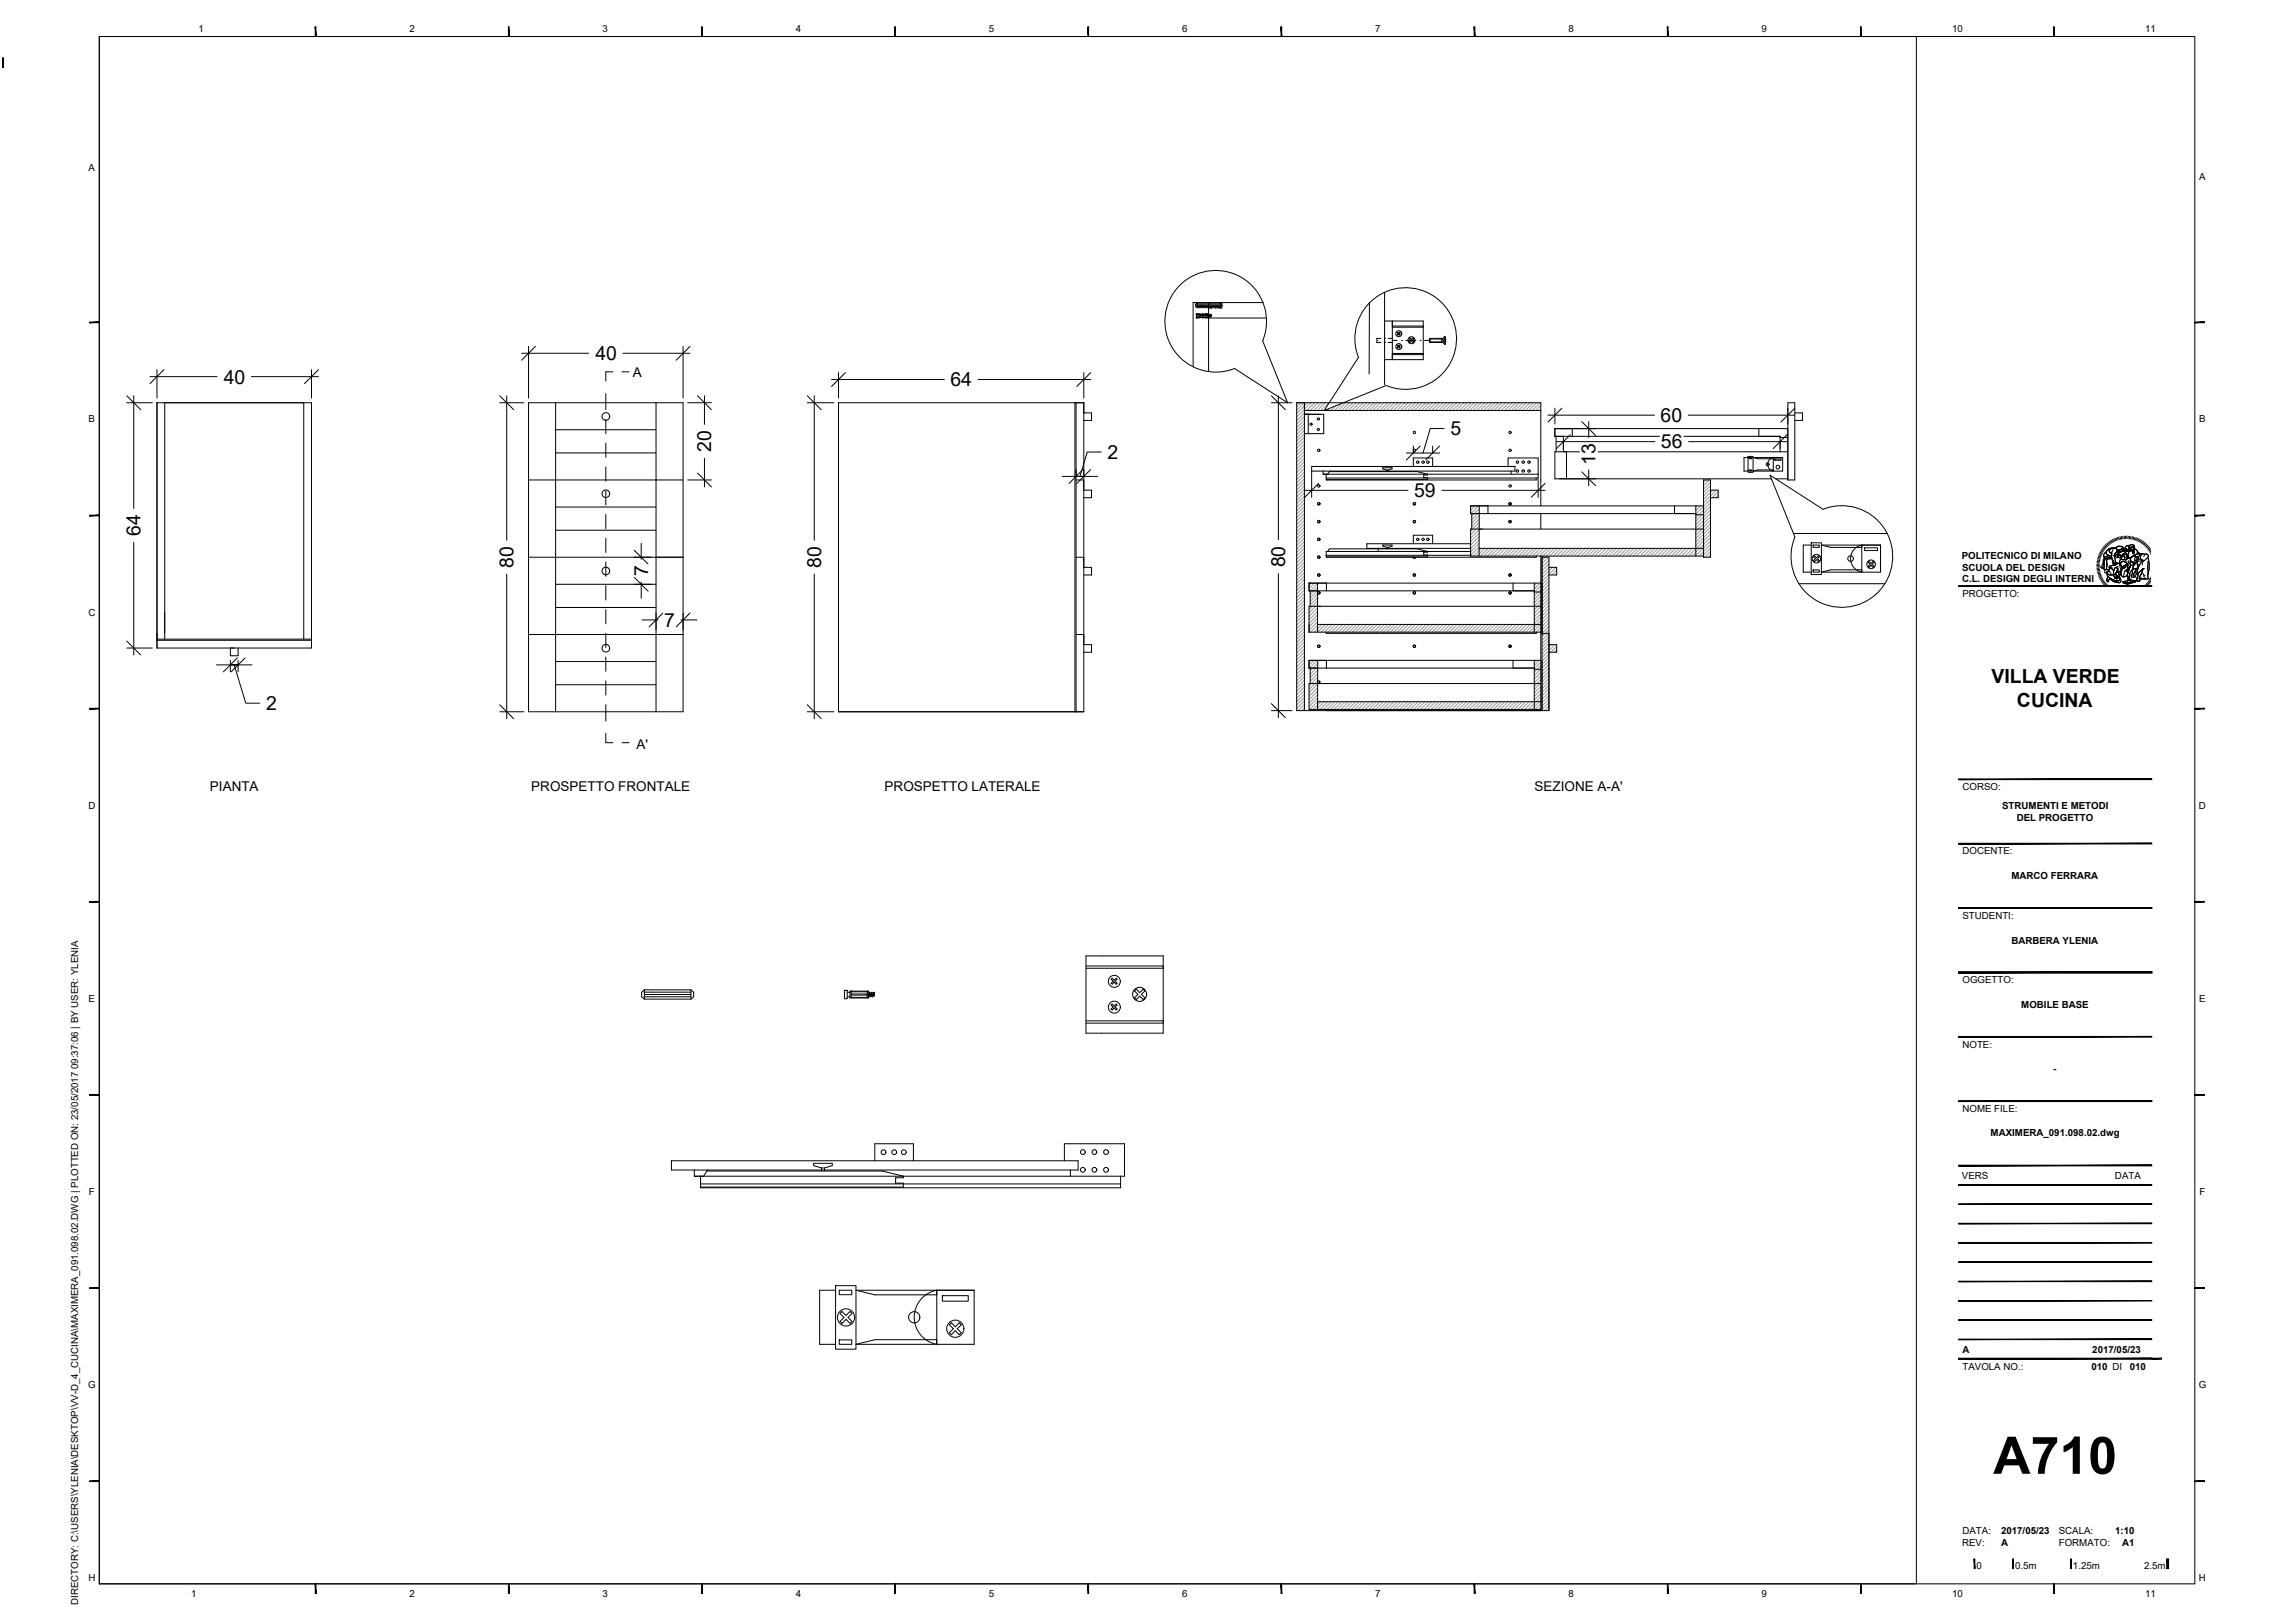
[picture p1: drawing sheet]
<svg xmlns="http://www.w3.org/2000/svg" width="594mm" height="420mm" viewBox="0 0 594 420" stroke-linecap="round" stroke-linejoin="round" font-family="sans-serif">
<defs><g id="words">
<text font-size="13.4" x="516" y="381.5">A710</text>
<g font-size="5">
<text x="154.1" y="93.2">40</text>
<text x="57.9" y="99.3">40</text>
<text x="246" y="100">64</text>
<text x="375.4" y="112.7">5</text>
<text x="429.9" y="109.2">60</text>
<text x="184.1" y="117" transform="rotate(-90 184.1 117)">20</text>
<text x="286.7" y="118.8">2</text>
<text x="430" y="116.1">56</text>
<text x="413" y="120.4" transform="rotate(-90 413 120.4)">13</text>
<text x="366.1" y="128.7">59</text>
<text x="36.4" y="138.8" transform="rotate(-90 36.4 138.8)">64</text>
<text x="132.9" y="147" transform="rotate(-90 132.9 147)">80</text>
<text x="167.8" y="149.2" transform="rotate(-90 167.8 149.2)">7</text>
<text x="212.5" y="147" transform="rotate(-90 212.5 147)">80</text>
<text x="332.7" y="146.9" transform="rotate(-90 332.7 146.9)">80</text>
<text x="171.9" y="162.3">7</text>
<text x="515.5" y="176.9">VILLA VERDE</text>
<text x="68.9" y="183.8">2</text>
<text x="522.1" y="182.9">CUCINA</text>
</g>
<g font-size="3.5">
<text x="163.8" y="97.5">A</text>
<text x="164.8" y="193.8">A'</text>
<text x="54.3" y="204.7">PIANTA</text>
<text x="137.5" y="204.7">PROSPETTO FRONTALE</text>
<text x="229" y="204.7">PROSPETTO LATERALE</text>
<text x="397.2" y="204.7">SEZIONE A-A'</text>
</g>
<g font-size="2.5">
<text x="51.3" y="8.3">1</text>
<text x="106" y="8.3">2</text>
<text x="156" y="8.3">3</text>
<text x="206" y="8.3">4</text>
<text x="256" y="8.3">5</text>
<text x="306" y="8.3">6</text>
<text x="356" y="8.3">7</text>
<text x="406" y="8.3">8</text>
<text x="456" y="8.3">9</text>
<text x="505.3" y="8.3">10</text>
<text x="555.3" y="8.3">11</text>
<text x="23" y="44.4">A</text>
<text x="569.3" y="46.7">A</text>
<text x="23" y="109.4">B</text>
<text x="569.3" y="109.4">B</text>
<text x="507.8" y="144.7">POLITECNICO DI MILANO</text>
<text x="507.9" y="147.7">SCUOLA DEL DESIGN</text>
<text x="507.9" y="150.7">C.L. DESIGN DEGLI INTERNI</text>
<text x="508" y="154.5">PROGETTO:</text>
<text x="22.9" y="159.4">C</text>
<text x="569.2" y="159.4">C</text>
<text x="22.9" y="209.4">D</text>
<text x="508" y="204.5">CORSO:</text>
<text x="518.3" y="209.4">STRUMENTI E METODI</text>
<text x="569.2" y="209.4">D</text>
<text x="522" y="212.5">DEL PROGETTO</text>
<text x="508" y="221.2">DOCENTE:</text>
<text x="520.7" y="227.6">MARCO FERRARA</text>
<text x="508" y="237.9">STUDENTI:</text>
<text x="520.7" y="244.3">BARBERA YLENIA</text>
<text x="508" y="254.5">OGGETTO:</text>
<text x="23" y="259.4">E</text>
<text x="523.2" y="261">MOBILE BASE</text>
<text x="569.3" y="259.4">E</text>
<text x="508" y="271.2">NOTE:</text>
<text x="531.5" y="277.6">-</text>
<text x="508" y="287.8">NOME FILE:</text>
<text x="515.3" y="294">MAXIMERA_091.098.02.dwg</text>
<text x="507.9" y="305.1">VERS</text>
<text x="547.5" y="305.1">DATA</text>
<text x="23" y="309.4">F</text>
<text x="569.4" y="309.4">F</text>
<text x="508" y="350.1">A</text>
<text x="541.6" y="350.1">2017/05/23</text>
<text x="22.8" y="359.4">G</text>
<text x="508" y="354.7">TAVOLA NO.:</text>
<text x="541.4" y="354.7">010 DI</text>
<text x="551.3" y="354.7">010</text>
<text x="569.1" y="359.4">G</text>
<text x="507.9" y="400.1">REV:</text>
<text x="508" y="397.2">DATA:</text>
<text x="518" y="400.1">A</text>
<text x="518" y="397.1">2017/05/23</text>
<text x="532.9" y="397.1">SCALA:</text>
<text x="532.9" y="400.1">FORMATO:</text>
<text x="547.5" y="397.1">1:10</text>
<text x="549.4" y="400.1">A1</text>
<text x="511.6" y="406.1">0</text>
<text x="521.6" y="406.1">0.5m</text>
<text x="536.6" y="406.1">1.25m</text>
<text x="555" y="406.1">2.5m</text>
<text x="22.9" y="409.4">H</text>
<text x="49.5" y="413.4">1</text>
<text x="106" y="413.4">2</text>
<text x="156" y="413.4">3</text>
<text x="206" y="413.4">4</text>
<text x="256" y="413.4">5</text>
<text x="306" y="413.4">6</text>
<text x="356" y="413.4">7</text>
<text x="406" y="413.4">8</text>
<text x="456" y="413.4">9</text>
<text x="505.3" y="413.4">10</text>
<text x="555.3" y="413.4">11</text>
<text x="569.2" y="409.4">H</text>
<text x="20.2" y="415.5" transform="rotate(-90 20.2 415.5)">DIRECTORY: C:\USERS\YLENIA\DESKTOP\VV-D_4_CUCINA\MAXIMERA_091.098.02.DWG | PLOTTED ON: 23/05/2017 09:37:06 | BY USER: YLENIA</text>
</g>
</g></defs>
<!-- layer: ARREDI -->
<g fill="none" stroke="#000" stroke-width=".26">
<path d="M312.9 78.3v17.9M326.9 78.3h-18.1v16.7M354.5 78.4l-.1 18.4M358.4 75.7v23.9M312.9 82.3h14.9M40.6 104.3h40v63.5h-40zM42.6 104.3v61.2M78.6 104.3v61.2M136.8 104.3h40v80h-40zM143.8 111.3h26M143.8 117.3h26M143.8 104.3v80"/>
<path d="M169.8 104.3v80M217.1 104.3h63.5v80h-63.5zM278.3 104.3v80M278.5 104.3v80M280.6 106.9h.1M280.6 106.9h2v1.9h-2M337.7 104.3v79.7M337.7 106.3h61.2M402.8 113v4M404.7 113v4M405.5 117v7M407 111v2"/>
<path d="M455.3 111v2M460.8 113.3h2M462.8 104.3h1.8v20h-1.8zM462.8 117h-60.3v7h56.1M462.8 111h-60.3v2h58.3v4M464.6 106.9h2v1.9h-2M136.8 124.3h40M143.8 131.3h26M143.8 137.3h26M278.5 124.3h2.1M280.6 126.9h2v1.9h-2M381 133v4"/>
<path d="M382.9 131v13M385.2 131v2M398.9 131v-26.7h-63.2v79.7h65.3v-39.7h-1.8M398.9 133v4M433.5 131v2M439 131v13M439 133.3h2M441 124.3h1.8v20h-1.8zM441 137h-60.3v7h60.3M441 131h-60.3v2h58.3M442.8 126.9h2v1.9h-2M459.7 124h3.1"/>
<path d="M464.3 138.1h24.2M136.8 144.3h40M143.8 151.3h26M143.8 157.3h26M278.5 144.3h2.1M280.6 146.9h2v1.9h-2M339.1 153v4M341.1 151v12.7M343.4 151v2M365.8 144.3l.3 .3 .3-.3M382.9 142h58.1M391.7 151v2"/>
<path d="M397.2 151v12.7M397.2 153.3h1.7M398.9 144v40M398.9 151h-60v2h58.3M398.9 157h-60v6.7h60M399.2 144v40M401 146.9h2v1.9h-2M465.6 151.1h22.3M40.6 165.5h40M40.6 165.8h40M59.6 167.8v2h2v-2M136.8 164.3h40"/>
<path d="M143.8 171.3h26M143.8 177.3h26M278.5 164.3h2.1M280.6 166.9h2v2h-2M339.1 173v4M341.1 161.7h57.8M341.1 171v12.7v-2h57.8M343.4 171v2M391.7 171v2M397.2 171v12.7M397.2 173.3h1.7M398.9 171h-60v2h58.3"/>
<path d="M398.9 177h-60v6.7h60M399.2 164h1.8M401 166.9h2v2h-2"/>
<circle cx="156.8" cy="107.8" r=".99"/>
<circle cx="341.4" cy="116.6" r=".31"/>
<circle cx="366.1" cy="112" r=".31"/>
<circle cx="366.1" cy="116.6" r=".31"/>
<circle cx="390.9" cy="112" r=".31"/>
<circle cx="390.9" cy="116.6" r=".31"/>
<circle cx="156.8" cy="127.8" r=".99"/>
<circle cx="341.4" cy="130.4" r=".31"/>
<circle cx="341.4" cy="139.6" r=".31"/>
<circle cx="341.4" cy="135" r=".31"/>
<circle cx="341.4" cy="125.8" r=".31"/>
<circle cx="366.1" cy="130.4" r=".31"/>
<circle cx="366.1" cy="135" r=".31"/>
<circle cx="366.1" cy="125.8" r=".31"/>
<circle cx="390.9" cy="130.4" r=".31"/>
<circle cx="390.9" cy="135" r=".31"/>
<circle cx="390.9" cy="125.8" r=".31"/>
<circle cx="156.8" cy="147.8" r=".99"/>
<circle cx="341.4" cy="144.2" r=".31"/>
<circle cx="341.4" cy="153.5" r=".31"/>
<circle cx="341.4" cy="148.9" r=".31"/>
<circle cx="366.1" cy="153.5" r=".31"/>
<circle cx="366.1" cy="148.9" r=".31"/>
<circle cx="390.9" cy="148.9" r=".31"/>
<circle cx="390.9" cy="153.5" r=".31"/>
<circle cx="156.8" cy="167.8" r=".99"/>
<circle cx="341.4" cy="167.3" r=".31"/>
<circle cx="341.4" cy="176.5" r=".31"/>
<circle cx="366.1" cy="167.3" r=".31"/>
<circle cx="390.9" cy="167.3" r=".31"/>
</g>
<!-- layer: CAMPITURE -->
<g fill="none" stroke="#999" stroke-width=".26">
<path d="M313.7 78.3l-.1 .1M314.6 78.3l-.1 .1M315.5 78.3l-.1 .1M316.4 78.3l-.1 .1M335.8 104.3l-.1 .1M336.7 104.3l-1 1M337.6 104.3l-1.9 1.9M337.7 106.9l-2 2M337.7 107.8l-2 2M337.7 108.7l-2 2M337.7 109.6l-2 2M337.7 110.5l-2 2"/>
<path d="M337.7 111.4l-2 2M337.7 112.3l-2 2M337.7 115l-2 2M337.7 115.9l-2 2M337.7 116.8l-2 2M337.7 117.7l-2 2M337.7 119.5l-2 2M337.7 113.2l-2 2M337.7 114.1l-2 2M337.7 118.6l-2 2M338.5 104.3l-2.8 2.8M339.4 104.3l-3.7 3.7"/>
<path d="M340.3 104.3l-2 2M341.2 104.3l-2 2M342.1 104.3l-2 2M342.8 106.2v.1M343 104.3l-2 2M343.9 104.3l-2 2M344.3 105.7l-.6 .6M345.8 105l-1.2 1.3M347.3 104.4l-1.8 1.9M348.4 104.3l-2 2M349.3 104.3l-2 2M350.2 104.3l-2 2"/>
<path d="M351.1 104.3l-2 2M352 104.3l-2 2M352.9 104.3l-2 2M353.8 104.3l-2 2M354.7 104.3l-2 2M355.6 104.3l-2 2M356.5 104.3l-2 2M357.4 104.3l-2 2M358.3 104.3l-2 2M359.2 104.3l-2 2M360.1 104.3l-2 2M361 104.3l-2 2"/>
<path d="M361.9 104.3l-2 2M362.7 104.3l-1.9 2M363.6 104.3l-2 2M364.5 104.3l-2 2M365.4 104.3l-2 2M366.3 104.3l-2 2M367.2 104.3l-2 2M368.1 104.3l-2 2M369 104.3l-2 2M369.9 104.3l-2 2M370.8 104.3l-2 2M371.7 104.3l-2 2"/>
<path d="M372.6 104.3l-2 2M373.5 104.3l-2 2M374.4 104.3l-2 2M375.3 104.3l-2 2M376.2 104.3l-2 2M377.1 104.3l-2 2M378 104.3l-2 2M378.9 104.3l-2 2M379.8 104.3l-2 2M380.7 104.3l-2 2M381.6 104.3l-2 2M382.5 104.3l-2 2"/>
<path d="M383.4 104.3l-2 2M384.3 104.3l-2 2M385.2 104.3l-2 2M386.1 104.3l-2 2M387 104.3l-2 2M387.9 104.3l-2 2M388.8 104.3l-2 2M389.7 104.3l-2 2M390.6 104.3l-2 2M391.5 104.3l-2 2M392.4 104.3l-2 2M393.3 104.3l-2 2"/>
<path d="M394.2 104.3l-2 2M395.1 104.3l-2 2M396 104.3l-2 2M396.9 104.3l-2 2M397.8 104.3l-2 2M398.7 104.3l-2 2M398.9 105.9l-.4 .4M398.9 105l-1.3 1.3M337.7 120.4l-2 2M337.7 121.3l-2 2M337.7 122.2l-2 2M337.7 123.1l-2 2"/>
<path d="M337.7 124l-2 2M337.7 124.9l-2 2M337.7 125.8l-2 2M337.7 126.7l-2 2M337.7 127.6l-2 2M337.7 130.2l-2 2M337.7 131.1l-2 2M337.7 132l-2 2M337.7 133.8l-2 2M337.7 134.7l-2 2M337.7 135.6l-2 2M337.7 136.5l-2 2"/>
<path d="M337.7 138.3l-2 2M337.7 139.2l-2 2M337.7 128.5l-2 2M337.7 129.4l-2 2M337.7 132.9l-2 2M337.7 137.4l-2 2M380.9 131l-.2 .2M381.8 131l-1.1 1.1M382.7 131l-2 2M382.9 138l-2.2 2.2M382.9 138.9l-2.2 2.2M382.9 139.8l-2.2 2.2"/>
<path d="M382.9 135.3l-2.2 2.2M382.9 136.2l-2.2 2.2M382.9 137.1l-2.2 2.2M382.9 132.6l-1.9 1.9M382.9 133.5l-1.9 1.9M382.9 134.4l-1.9 1.9M382.9 131.7l-1.9 1.9M439.3 131l-.3 .3M440.2 131l-1.2 1.2M441.5 124.3l-.5 .5M442.4 124.3l-1.4 1.4M442.8 130.2l-3.8 3.8"/>
<path d="M442.8 131.1l-3.8 3.8M442.8 133.8l-3.8 3.8M442.8 134.7l-3.8 3.8M442.8 124.8l-1.8 1.8M442.8 125.7l-1.8 1.8M442.8 126.6l-1.8 1.8M442.8 129.3l-3.8 3.8M442.8 132l-3.8 3.8M442.8 132.9l-3.8 3.8M442.8 135.6l-3.8 3.8M442.8 136.5l-3.8 3.8M442.8 137.4l-3.8 3.8"/>
<path d="M442.8 138.3l-5.7 5.7M442.8 139.2l-4.8 4.8M443.4 126.9l-2.4 2.4M444.3 126.9l-3.3 3.3M444.8 127.3l-1.6 1.5M444.8 128.2l-.7 .6M337.7 152.7l-2 2M337.7 153.6l-2 2M337.7 140.1l-2 2M337.7 141l-2 2M337.7 141.9l-2 2M337.7 142.8l-2 2"/>
<path d="M337.7 143.7l-2 2M337.7 144.6l-2 2M337.7 145.5l-2 2M337.7 146.4l-2 2M337.7 148.2l-2 2M337.7 149.1l-2 2M337.7 150l-2 2M337.7 150.9l-2 2M337.7 154.5l-2 2M337.7 155.4l-2 2M337.7 156.3l-2 2M337.7 158.1l-2 2"/>
<path d="M337.7 159l-2 2M337.7 159.9l-2 2M337.7 147.3l-2 2M337.7 151.8l-2 2M337.7 157.2l-2 2M339.4 151l-.5 .5M340.3 151l-1.4 1.4M341.1 151.1l-2 1.9M341.1 152l-2 1.9M341.1 152.9l-2 1.9M341.1 155.6l-2.2 2.2M341.1 156.5l-2.2 2.2"/>
<path d="M341.1 153.8l-2 1.9M341.1 154.7l-2 1.9M341.1 157.4l-2.2 2.2M341.1 158.3l-2.2 2.2M341.1 159.2l-2.2 2.2M382.9 141.6l-2.2 2.2M382.9 140.7l-2.2 2.2M383.4 142l-2 2M384.3 142l-2 2M385.2 142l-2 2M386.1 142l-2 2M387 142l-2 2"/>
<path d="M387.9 142l-2 2M388.8 142l-2 2M389.7 142l-2 2M390.6 142l-2 2M391.5 142l-2 2M392.4 142l-2 2M393.3 142l-2 2M394.2 142l-2 2M395.1 142l-2 2M396 142l-2 2M396.9 142l-2 2M397.8 151l-.6 .6"/>
<path d="M397.8 142l-2 2M398.7 151l-1.5 1.5M398.7 142l-2 2M398.9 151.7l-1.7 1.7M398.9 152.6l-1.7 1.7M398.9 156.2l-1.7 1.7M398.9 155.3l-1.7 1.7M398.9 153.5l-1.7 1.7M398.9 154.4l-1.7 1.7M398.9 157l-1.7 1.8M398.9 157.9l-1.7 1.8M398.9 158.8l-1.7 1.8"/>
<path d="M398.9 159.7l-1.7 1.8M399.6 142l-2 2M400 144.3l-.8 .8M400.5 142l-2 2M400.9 144.3l-1.7 1.7M401 145.1l-1.8 1.8M401 146.9l-1.8 1.8M401 149.6l-1.8 1.8M401 150.5l-1.8 1.8M401 153.2l-1.8 1.8M401 154.1l-1.8 1.8M401 155l-1.8 1.8"/>
<path d="M401 155.9l-1.8 1.8M401 156.8l-1.8 1.8M401 157.7l-1.8 1.8M401 159.4l-1.8 1.8M401 152.3l-1.8 1.8M401 146l-1.8 1.8M401 151.4l-1.8 1.8M401 158.5l-1.8 1.9M401.4 142l-2 2M401.8 146.9l-2.6 2.7M402.3 142l-2 2M402.7 146.9l-3.5 3.6"/>
<path d="M403 147.6l-1.3 1.2M403 148.5l-.4 .3M403.2 142l-2 2M404.1 142l-2 2M405 142l-2 2M405.9 142l-2 2M406.8 142l-2 2M407.7 142l-2 2M408.6 142l-2 2M409.5 142l-2 2M410.4 142l-2 2M411.3 142l-2 2"/>
<path d="M412.2 142l-2 2M413.1 142l-2 2M414 142l-2 2M414.9 142l-2 2M415.7 142l-2 2M416.6 142l-2 2M417.5 142l-2 2M418.4 142l-2 2M419.3 142l-2 2M420.2 142l-2 2M421.1 142l-2 2M422 142l-2 2"/>
<path d="M422.9 142l-2 2M423.8 142l-2 2M424.7 142l-2 2M425.6 142l-2 2M426.5 142l-2 2M427.4 142l-2 2M428.3 142l-2 2M429.2 142l-2 2M430.1 142l-2 2M431 142l-2 2M431.9 142l-2 2M432.8 142l-2 2"/>
<path d="M433.7 142l-2 2M434.6 142l-2 2M435.5 142l-2 2M436.4 142l-2 2M437.3 142l-2 2M438.2 142l-2 2M442.8 140.1l-3.9 3.9M442.8 141l-3 3M442.8 141.9l-2.1 2.1M442.8 142.8l-1.5 1.5M442.8 143.7l-.6 .6M337.7 160.8l-2 2"/>
<path d="M337.7 161.7l-2 2M337.7 162.6l-2 2M337.7 163.5l-2 2M337.7 164.4l-2 2M337.7 167.1l-2 2M337.7 168l-2 2M337.7 168.9l-2 2M337.7 169.8l-2 2M337.7 171.6l-2 2M337.7 172.5l-2 2M337.7 173.4l-2 2M337.7 174.2l-2 2"/>
<path d="M337.7 176l-2 2M337.7 176.9l-2 2M337.7 177.8l-2 2M337.7 178.7l-2 2M337.7 179.6l-2 2M337.7 165.3l-2 2M337.7 166.2l-2 2M337.7 170.7l-2 2M337.7 175.1l-2 2M339.1 171l-.2 .3M340 171l-1.1 1.2M340.9 171l-2 2"/>
<path d="M341.1 160.1l-2.2 2.2M341.1 161l-2.2 2.2M341.1 179.8l-2.2 2.2M341.1 178l-2.2 2.2M341.1 178.9l-2.2 2.2M341.1 177.1l-2.2 2.2M341.1 175.3l-2.2 2.2M341.1 176.2l-2.2 2.2M341.1 174.4l-2 1.9M341.1 171.7l-2 2M341.1 172.6l-2 1.9M341.1 173.5l-2 1.9"/>
<path d="M341.3 161.7l-2 2M342.2 161.7l-2 2M343.1 161.7l-2 2M344 161.7l-2 2M344.9 161.7l-2 2M345.8 161.7l-2 2M346.7 161.7l-2 2M347.6 161.7l-2 2M348.5 161.7l-2 2M349.4 161.7l-2 2M350.3 161.7l-2 2M351.1 161.7l-2 2"/>
<path d="M352 161.7l-2 2M352.9 161.7l-2 2M353.8 161.7l-2 2M354.7 161.7l-2 2M355.6 161.7l-2 2M356.5 161.7l-2 2M357.4 161.7l-2 2M358.3 161.7l-2 2M359.2 161.7l-2 2M360.1 161.7l-2 2M361 161.7l-2 2M361.9 161.7l-2 2"/>
<path d="M362.8 161.7l-2 2M363.7 161.7l-2 2M364.6 161.7l-2 2M365.5 161.7l-2 2M366.4 161.7l-2 2M367.3 161.7l-2 2M368.2 161.7l-2 2M369.1 161.7l-2 2M370 161.7l-2 2M370.9 161.7l-2 2M371.8 161.7l-2 2M372.7 161.7l-2 2"/>
<path d="M373.6 161.7l-2 2M374.5 161.7l-2 2M375.4 161.7l-2 2M376.3 161.7l-2 2M377.2 161.7l-2 2M378.1 161.7l-2 2M379 161.7l-2 2M379.9 161.7l-2 2M380.8 161.7l-2 2M381.7 161.7l-2 2M382.6 161.7l-2 2M383.5 161.7l-2 2"/>
<path d="M384.4 161.7l-2 2M385.3 161.7l-2 2M386.2 161.7l-2 2M387.1 161.7l-2 2M388 161.7l-2 2M388.9 161.7l-2 2M389.8 161.7l-2 2M390.7 161.7l-2 2M391.6 161.7l-2 2M392.5 161.7l-2 2M393.3 161.7l-2 2M394.2 161.7l-2 2"/>
<path d="M395.1 161.7l-2 2M396 161.7l-2 2M396.9 161.7l-2 2M397.5 171l-.3 .3M398.4 171l-1.2 1.2M398.8 173.3l-1.6 1.6M398.9 160.6l-3.1 3.1M398.9 161.5l-2.2 2.2M398.9 162.4l-1.3 1.3M398.9 163.3l-.4 .4M398.9 172.3l-1.7 1.7M398.9 174.1l-1.7 1.7"/>
<path d="M398.9 175l-1.7 1.7M398.9 175.9l-1.7 1.7M398.9 176.8l-1.7 1.7M398.9 179.5l-1.7 1.7M398.9 171.4l-1.7 1.7M398.9 173.2l-.1 .1M398.9 177.7l-1.7 1.7M398.9 178.6l-1.7 1.7M401 163l-1.8 1.8M401 163.9l-1.8 1.8M401 160.3l-1.8 1.8M401 161.2l-1.8 1.8"/>
<path d="M401 162.1l-1.8 1.8M401 165.7l-1.8 1.8M401 166.6l-1.8 1.8M401 169.3l-1.8 1.8M401 170.2l-1.8 1.8M401 172l-1.8 1.8M401 172.9l-1.8 1.8M401 173.8l-1.8 1.8M401 174.7l-1.8 1.8M401 175.6l-1.8 1.8M401 176.5l-1.8 1.8M401 177.4l-1.8 1.8"/>
<path d="M401 178.3l-1.8 1.8M401 179.2l-1.8 1.8M401 164.8l-1.8 1.8M401 171.1l-1.8 1.8M401.6 166.9l-2.4 2.4M402.5 166.9l-3.3 3.3M403 167.3l-1.6 1.6M403 168.2l-.7 .7M337.7 181.4l-2 2M337.7 182.3l-1.7 1.7M337.7 183.2l-.8 .8M337.7 180.5l-2 2"/>
<path d="M341.1 180.7l-2.2 2.2M341.1 181.6l-2.1 2.1M341.9 181.7l-2 2M342.8 181.7l-2 2M343.7 181.7l-2 2M344.6 181.7l-2 2M345.5 181.7l-2 2M346.4 181.7l-2 2M347.3 181.7l-2 2M348.2 181.7l-2 2M349.1 181.7l-2 2M350 181.7l-2 2"/>
<path d="M350.9 181.7l-2 2M351.8 181.7l-2 2M352.7 181.7l-2 2M353.6 181.7l-2 2M354.5 181.7l-2 2M355.4 181.7l-2 2M356.3 181.7l-2 2M357.2 181.7l-2 2M358.1 181.7l-2 2M359 181.7l-2 2M359.9 181.7l-2 2M360.8 181.7l-2 2"/>
<path d="M361.7 181.7l-2 2M362.6 181.7l-2 2M363.5 181.7l-2 2M364.4 181.7l-2 2M365.3 181.7l-2 2M366.2 181.7l-2 2M367.1 181.7l-2 2M368 181.7l-2 2M368.9 181.7l-2 2M369.8 181.7l-2 2M370.7 181.7l-2 2M371.6 181.7l-2 2"/>
<path d="M372.5 181.7l-2 2M373.4 181.7l-2 2M374.3 181.7l-2 2M375.1 181.7l-2 2M376 181.7l-2 2M376.9 181.7l-2 2M377.8 181.7l-2 2M378.7 181.7l-2 2M379.6 181.7l-2 2M380.5 181.7l-2 2M381.4 181.7l-2 2M382.3 181.7l-2 2"/>
<path d="M383.2 181.7l-2 2M384.1 181.7l-2 2M385 181.7l-2 2M385.9 181.7l-2 2M386.8 181.7l-2 2M387.7 181.7l-2 2M388.6 181.7l-2 2M389.5 181.7l-2 2M390.4 181.7l-2 2M391.3 181.7l-2 2M392.2 181.7l-2 2M393.1 181.7l-2 2"/>
<path d="M394 181.7l-2 2M394.9 181.7l-2 2M395.8 181.7l-2 2M396.7 181.7l-2 2M398.9 180.4l-3.3 3.3M398.9 181.3l-2.4 2.4M398.9 182.2l-1.5 1.5M398.9 183.1l-.6 .6M401 180.1l-1.8 1.8M401 181l-1.8 1.8M401 181.9l-1.8 1.8M401 182.8l-1.2 1.2"/>
<path d="M401 183.7l-.3 .3"/>
</g>
<!-- layer: VITI E CERNIERE -->
<g fill="none" stroke="#000" stroke-width=".26">
<path d="M309.8 78.4h6.1M309.8 79.7h6.1M309.8 78.4l-.3 .4v.5l.3 .4M309.8 78.4v1.3M309.8 78.7h6.1M309.8 79.1h6.1M309.8 79.3h6.1M311 79.1h.1M315.9 78.4l.3 .4v.5l-.3 .4M315.9 78.4v1.3M309.7 81.2h.4v1.1h-.4zM310.1 81.5h.3"/>
<path d="M310.1 82.1h.3M310.4 81.3h2.5v.9h-2.5zM310.6 81.3h.1M310.6 81.3v.9M310.6 82.1h2.1M310.6 81.4h2.1M310.6 81.8h2.1M310.6 81.7h2.1M312.7 81.3v.9M312.9 81.9l.1-.4-.1 .5M312.9 81.6h.1M312.9 82h.2"/>
<path d="M313 81.5l-.1 .3M313 81.6h.2M313.2 82h.1M313.3 81.5l-.2 .6M313.3 81.6h.1M313.6 81.5l-.3 .6M313.6 81.6v.4h-.1M358.4 83.1h10v10h-10M360.4 83.1v10M360.4 84.7h8M360.4 91.5h8M360.4 91.8h8"/>
<path d="M360.4 84.4h8M361.7 86.1l.1-.1 .3 .2 .2-.2 .1 .1-.2 .3 .2 .2-.1 .2-.2-.3-.3 .3-.1-.2 .2-.2zM361.7 89.5l.1-.2 .3 .3 .2-.3 .1 .2-.2 .2 .2 .3-.1 .1-.2-.3-.3 .3-.1-.1 .2-.3zM364.7 87.6l.2-.2 .5 .5 .4-.5 .2 .2-.4 .5 .4 .4-.2 .3-.4-.5-.5 .5-.2-.3 .4-.4zM370.2 87.8h.6M370.2 88.5h.6M370.2 88.7h3.3M370.2 87.6h3.3M370.2 87.6v1.1M370.2 87.6l-.2 .2v.7l.2 .2M371.1 87.8h.5M371.1 88.5h.5"/>
<path d="M371.8 87.8h.5M371.8 88.5h.5M372.6 87.8h.6M372.6 88.5h.6M373.2 87.6v1.1M373.5 87.6v1.1M373.5 88.7l.5 .5M373.7 88.3h.5l-.2 .9M373.7 87.9v.4M373.7 88.3l.5 .4M373.7 87.9h.5M374 87.1v2.1"/>
<path d="M374 87.1l-.5 .5M374 87.1l.2 .8M374.2 87.9v.4M374.2 87.5l-.5 .4M337.7 107.3h5v5h-5M338.7 107.3v5M452.5 118.2h1.3v4.1h-1.3zM452.5 118.5h-1.1v3.5h1.1M452.7 118.5h.8v.2h-.8zM458.2 118.9l.8-.5v3.6a1.78 1.78 0 0 1-1.4-1.3 1.78 1.78 0 0 1 .6-1.8zM459 118.8h-4l-1.2-.3h7.7v3.5h-7.7l1.2-.3h4M459.4 118.8h1.7v.4h-1.7z"/>
<path d="M339.5 120.8h52.7v1.2h-52.7zM342.5 122v.8h55.7M343.3 122.8v1.5h54.4v-.5M344.1 122.1h22.7l2.7 .7v.2h-1v.7h1v.5h-26.2M344.2 122l-.5 .8M358.9 121.7h.4M358.9 121.7v.4M358.9 121.7l-1-.3v-.3h2.4v.3l-1 .3M359.3 121.7v.4M365.9 120.8v-2.2h4.9v2.2M390.4 120.8v-2.2h7.8v5.2h-54.9M391.2 122v.8"/>
<path d="M452.7 121.7h.8v.3h-.8zM343.3 142.8h.1M343.3 142.8v1.5h54.4v-.3M343.3 143.8h37.4M343.3 142.8h37.4M343.7 142.8l.4-.7h22.7l2.7 .7v.2h-1v.7h1v.5h-26.2M356.8 142v.8M358.9 141.7v.4M358.9 141.7l-1-.3v-.3h2.4v.3l-1 .3M358.9 141.7h.4M359.3 141.7v.4M365.9 140.8v-2.2h4.9v2.2"/>
<path d="M380.7 140.8h-26.9v1.2h26.9M468.8 140.5h2.7v8.2h-2.7zM468.8 141.1h-2v7h2M469.3 141.1h1.6v.6h-1.6zM469.3 147.5h1.6v.6h-1.6zM469.4 144.1l.3-.2 .5 .5 .5-.5 .3 .2-.5 .5 .5 .5-.3 .3-.5-.5-.5 .5-.3-.3 .5-.5zM481.9 141.7h-8l-2.4-.6h15.3v7h-15.3l2.4-.6h8M482 141.1a3.6 3.6 0 0 0-3 3.5 3.6 3.6 0 0 0 3 3.5l-.1-7M482.7 141.8h3.3v.7h-3.3zM483.6 145.6l.2-.3 .5 .5 .6-.5 .2 .3-.5 .5 .5 .5-.2 .3-.6-.6-.5 .6-.2-.3 .5-.5zM343.3 163.7v.3h54.4v-.3M343.3 183.7v.3"/>
<path d="M397.7 183.7v.3M166.8 256.2h12M166.8 258.6h12M166.8 256.2l-.7 .7v1.1l.7 .6M166.8 256.2v2.4M166.8 256.9h12M166.8 257.5h12M166.8 258h12M169.2 257.5h.1M178.8 256.2l.8 .7v1.1l-.8 .6M178.8 256.2v2.4M218.6 256.4h.7v2.2h-.7z"/>
<path d="M219.3 256.9h.7M219.3 258.1h.7M220 256.6h4.8v1.8h-4.8zM220.3 256.6h.1M220.3 256.6v1.8M220.3 258.2h4.2M220.3 256.8h4.2M220.3 257.6h4.2M220.3 257.3h4.2M224.5 256.6v1.8M224.8 257.8l.3-.9-.3 1.1M224.8 257.1h.1"/>
<path d="M224.9 257.8h.4M225.1 256.9l-.3 .6M225.1 257.1h.4M225.5 257.8h.3M225.7 256.9l-.2 .2-.2 1 .4-1.2-.2 .9-.2 .3M225.7 257.1h.3M226.2 256.9l-.2 .2-.2 1 .4-1.2-.2 .9-.2 .3M226.2 257.1l.1 .7h-.3M281.1 247.5h20v20h-20zM281.1 250.7h20M281.1 250.1h20M287.9 253.3l.5 .5 .5-.5 .3 .2-.5 .5 .5 .5-.3 .3-.5-.5-.5 .5-.3-.3 .5-.5-.5-.5z"/>
<path d="M293.7 256.5l.4-.4 .9 .9 .9-.9 .5 .4-.9 .9 .9 .9-.5 .5-.9-.9-.9 .9-.4-.5 .9-.9zM281.1 264.3h20M281.1 264.9h20M287.6 260.2l.3-.3 .5 .5 .5-.5 .3 .3-.5 .5 .5 .5-.3 .3-.5-.5-.5 .5-.3-.3 .5-.5zM173.8 300.5h105.3v2.4h-105.3zM181.3 304.5v3h108.8v-3M181.3 306.5h108.8M183 303.2h45.4l5.4 1.3v.4h-2v1.4h2v1h-52.5M183.1 302.9l-1 1.6M212.6 302.4h.8M212.6 302.4v.8M212.6 302.4l-2-.6v-.6h4.8v.6l-2 .6"/>
<path d="M213.4 302.4v.8M226.4 300.5v-4.4h10v4.4M275.5 300.5v-4.4h15.6v8.4h-111.4v-1.6M277.1 302.9v1.6M216.3 332.8h5.3v16.5h-5.3zM216.3 334h-4.1v14h4.1M217.3 334h3.2v1.2h-3.2zM239 335.8a7.1 7.1 0 0 1 3.5-1.8v14a7.1 7.1 0 0 1-5.6-5 7.1 7.1 0 0 1 2.1-7.2zM242.5 335.2h-16l-4.9-1.2h30.6v14h-30.6l4.9-1.2h16M243.9 335.4h6.7v1.4h-6.7zM217.3 346.9h3.2v1.1h-3.2zM217.5 340l.5-.5 1 1 1-1 .5 .5-1 1.1 1 1-.5 .5-1-1-1 1-.5-.5 1-1z"/>
<path d="M245.8 343l.5-.6 1 1.1 1-1.1 .5 .6-1 1 1 1-.5 .5-1-1-1 1-.5-.5 1-1z"/>
<circle cx="362.1" cy="86.4" r=".78"/>
<circle cx="362.1" cy="89.7" r=".78"/>
<circle cx="365.4" cy="88.1" r=".9"/>
<circle cx="339.4" cy="109.8" r=".28"/>
<circle cx="341.3" cy="108.5" r=".28"/>
<circle cx="341.3" cy="111.2" r=".28"/>
<circle cx="367" cy="119.6" r=".31"/>
<circle cx="368.4" cy="119.6" r=".31"/>
<circle cx="369.6" cy="119.6" r=".31"/>
<circle cx="392.8" cy="119.6" r=".31"/>
<circle cx="394.3" cy="119.6" r=".31"/>
<circle cx="395.8" cy="119.6" r=".31"/>
<circle cx="367" cy="139.6" r=".31"/>
<circle cx="368.4" cy="139.6" r=".31"/>
<circle cx="369.6" cy="139.6" r=".31"/>
<circle cx="392.8" cy="121.9" r=".31"/>
<circle cx="394.3" cy="121.9" r=".31"/>
<circle cx="395.8" cy="121.9" r=".31"/>
<circle cx="457.6" cy="120.2" r=".37"/>
<circle cx="460.2" cy="120.9" r=".48"/>
<circle cx="470.2" cy="144.6" r="1.12"/>
<circle cx="479" cy="144.6" r=".73"/>
<circle cx="484.3" cy="146.1" r="1.12"/>
<circle cx="288.5" cy="254.1" r="1.55"/>
<circle cx="295" cy="257.4" r="1.82"/>
<circle cx="288.5" cy="260.7" r="1.55"/>
<circle cx="228.7" cy="298.3" r=".62"/>
<circle cx="231.5" cy="298.3" r=".62"/>
<circle cx="234" cy="298.3" r=".62"/>
<circle cx="280.3" cy="298.2" r=".62"/>
<circle cx="283.3" cy="298.2" r=".62"/>
<circle cx="286.3" cy="298.2" r=".62"/>
<circle cx="280.3" cy="302.8" r=".62"/>
<circle cx="283.3" cy="302.8" r=".62"/>
<circle cx="286.3" cy="302.8" r=".62"/>
<circle cx="219" cy="341" r="2.23"/>
<circle cx="236.7" cy="341" r="1.46"/>
<circle cx="247.3" cy="344" r="2.23"/>
</g>
<!-- layer: LINEE SEZIONE -->
<g fill="none" stroke="#000" stroke-width=".26">
<path d="M158.6 96.3h-1.8v2.4M161 96.3h1.8M156.8 101.9v4.2M156.8 108.6v3.7M156.8 114.7v3.7M156.8 120.9v3.7M156.8 127v3.7M156.8 133.2v3.7M156.8 139.3v3.7M156.8 145.5v3.7M156.8 151.6v3.7M156.8 157.8v3.7"/>
<path d="M156.8 163.9v3.7M156.8 170.1v3.7M156.8 176.3v3.7M156.8 189.9v2.4h1.8M156.8 182.4v4.3M161 192.3h1.8"/>
</g>
<!-- layer: DETTAGLI -->
<path d="M305.5 73.8a13.2 13.2 0 0 1 16.6-1.5 13.2 13.2 0 0 1 4.7 15.9l6.5 16.1-13.7-8.9a13.2 13.2 0 0 1-15.9-5 13.2 13.2 0 0 1 1.8-16.6zM354.6 78.3a13.2 13.2 0 0 1 22.2 6.8 13.2 13.2 0 0 1-18 14.7l-16 6.5 8.9-13.8a13.2 13.2 0 0 1 2.9-14.2zM464.6 139a13.2 13.2 0 0 0 10.4 18.1 13.2 13.2 0 0 0 14.8-14.6 13.2 13.2 0 0 0-17.9-10.7l-13.7-8.8 6.4 16" fill="none" stroke="#000" stroke-width=".26"/>
<!-- layer: TRATTEGGIO -->
<g fill="none" stroke="#000" stroke-width=".26">
<path d="M312.9 79.7h.8M312.9 78.4h.8M314.6 79.7h.1M314.6 78.4h.1M315.4 78.4h.9v.3M316.3 79h.1M316.3 79.4v.3h-.9M309.6 81.8h.1M309.6 82v.3h.9M310.5 81.2h-.9v.3M311.3 81.2h.1M311.3 82.3h.1"/>
<path d="M312 81.2h.9M312 82.3h.9M356.4 88.1h.1M356.4 88.4v.3h1M357.4 87.6h-1v.3M358.4 87.6h.1M358.4 88.7h.1M359.4 87.6h1M359.4 88.7h1M360.4 88.1h1.3M362.8 88.1h.1M364 88.1h2.5"/>
<path d="M367.6 88.1h.1M368.8 88.1h1.2"/>
</g>
<!-- layer: QUOTE -->
<g fill="none" stroke="#000" stroke-width=".26">
<path d="M25.7 9.5h470.4v400.5h-470.4zM38.8 97.5h17.4M40.6 95.7v7.4M65.1 97.5h17.3M80.6 95.7v7.4M135 91.5h17.4M136.8 89.7v13.4M161.3 91.5h17.3M176.8 89.7v13.4M215.3 98.2h29.1M217.1 96.4v6.7M253.2 98.2h29.1"/>
<path d="M280.6 96.4v6.7M32.8 104.3h6.6M34.6 102.5v29.1M129.4 104.3h6.2M131.2 102.5v37.4M178 104.3h6.2M182.4 102.5v7.3M182.4 118.7v7.4M209 104.3h6.9M210.8 102.5v37.4M285 117h-3.6l-1.8 6.3M329.1 104.3h5.4"/>
<path d="M330.9 102.5v37.2M364 117.3h8.6M365.9 115.5v1.9M370.8 115.5v1.9M373.8 110.9h-3.6l-1.9 6.4M400.7 107.5h27.6M402.5 105.7v4.1M402.9 114.3h25.5M403.7 111h9.4M404.7 114.2v1.9M411.3 109.2v4M437 107.5h27.6"/>
<path d="M437.1 114.3h25.5M460.8 114.2v1.9M462.8 105.7v4.1M178 124.3h6.2M275 123.3h3.5M278.5 123.3h2.1h-2.1M278.5 121.5v1.6M280.6 121.5v1.6M280.6 123.3h3.5M337.7 126.9h26.8M339.5 122v6.7M373.2 126.9h26.8"/>
<path d="M398.2 124v4.7M403.7 124h9.4M411.3 121.7v4.1M34.6 140.4v29.2M131.2 148.6v37.5M164.2 144.3h4.4M164.2 151.3h4.4M166 140.7v4.1M166 150.7v4.2M169.8 158.7v4.4M176.8 158.7v4.4M210.8 148.6v37.5"/>
<path d="M330.9 148.5v37.3M32.8 167.8h6.6M56 172.1h3.6M59.6 172.1h2h-2M59.6 171v2.9M60.6 172.1l3 9.9h3.6M61.6 171v2.9M61.6 172.1h3.6M166.2 160.5h4.2M176.3 160.5h4.1M129.4 184.3h6.2M209 184.3h6.9"/>
<path d="M329.1 184h5.4"/>
</g>
<!-- layer: 0 -->
<g fill="none" stroke="#000" stroke-width=".26">
<path d="M42.4 95.7l-3.6 3.6M82.4 95.7l-3.6 3.6M138.6 89.7l-3.6 3.6M178.6 89.7l-3.6 3.6M218.8 96.4l-3.5 3.6M282.3 96.4l-3.5 3.6M32.8 102.5l3.6 3.6M129.4 102.5l3.6 3.6M180.6 102.5l3.6 3.6M209 102.5l3.6 3.6M329.1 102.5l3.6 3.6M367.7 115.5l-3.7 3.6"/>
<path d="M372.6 115.5l-3.6 3.6M404.3 105.7l-3.6 3.6M406.5 112.5l-3.6 3.6M409.5 109.2l3.6 3.6M462.6 112.5l-3.6 3.6M464.6 105.7l-3.6 3.6M180.6 122.5l3.6 3.6M280.3 121.5l-3.5 3.6M282.3 121.5l-3.5 3.6M341.3 125.1l-3.6 3.6M400 125.1l-3.6 3.6M409.5 122.2l3.6 3.6"/>
<path d="M164.2 142.5l3.6 3.6M164.2 149.5l3.6 3.6M171.6 158.7l-3.6 3.6M178.6 158.7l-3.6 3.6M32.8 166l3.6 3.6M61.4 170.3l-3.6 3.6M63.4 170.3l-3.6 3.6M129.4 182.5l3.6 3.6M209 182.5l3.6 3.6M329.1 182.2l3.6 3.6"/>
</g>
<!-- layer: QUOTE -->
<g fill="#fff" stroke="#fff" stroke-width=".26">
<path d="M57.6 95.3v4.4l6-4.4zM57.6 99.7l6-4.4v4.4z"/>
<path d="M32.4 133.1v5.9h4.4zM32.4 133.1h4.4v5.9z"/>
<path d="M68.7 179.9v4.3l3.1-4.3zM71.8 179.9v4.3h-3.1z"/>
<path d="M153.8 89.3v4.4l6-4.4zM153.8 93.7l6-4.4v4.4z"/>
<path d="M129 141.3v5.9h4.4zM129 141.3h4.4v5.9z"/>
<path d="M180.2 111.3v5.9h4.3zM180.2 111.3h4.3v5.9z"/>
<path d="M163.8 146.2v3.1h4.3zM163.8 146.2h4.3v3.1z"/>
<path d="M171.8 158.3v4.3l3-4.3zM174.8 158.3v4.3h-3z"/>
<path d="M245.9 96v4.4l5.8-4.4zM245.9 100.4l5.8-4.4v4.4z"/>
<path d="M208.6 141.3v5.9h4.4zM208.6 141.3h4.4v5.9z"/>
<path d="M286.5 114.9v4.3l3.1-4.3zM289.6 114.9v4.3h-3.1z"/>
<path d="M429.7 105.3v4.4l5.9-4.4zM429.7 109.7l5.9-4.4v4.4z"/>
<path d="M409.1 114.7v5.5h4.4zM409.1 114.7h4.4v5.5z"/>
<path d="M429.8 112.1v4.4l5.9-4.4zM429.8 116.5l5.9-4.4v4.4z"/>
<path d="M328.7 141.2v5.8h4.4zM328.7 141.2h4.4v5.8z"/>
<path d="M375.3 108.7v4.4l3.1-4.4zM378.4 108.7v4.4h-3.1z"/>
<path d="M365.9 124.7v4.4l5.9-4.4zM365.9 129.1l5.9-4.4v4.4z"/>
</g>
<!-- layer: G-ANNO-LOGO -->
<g fill="none" stroke="#000" stroke-width=".26">
<path d="M546.5 139.9l.3 .6M546.8 139.7l.3 .6M547.1 139.5l.3 .6M547.4 139.4l.3 .6M547.8 139.2l.2 .7M548.1 139.1l.2 .7M548.4 139l.2 .7M548.8 139l.1 .6M549.1 138.9l.2 .7M549.5 138.8l.1 .7M549.8 138.8l.1 .7M550.2 138.8v.7"/>
<path d="M550.6 138.8v.7M550.9 138.8v.7M551.3 138.8l-.1 .7M551.6 138.9l-.1 .6M552 138.9l-.2 .7M552.3 139l-.1 .7M552.7 139.1l-.2 .7M553 139.2l-.2 .7M553.3 139.4l-.2 .6M553.7 139.5l-.3 .6M554 139.7l-.3 .6M554.3 139.8l-.4 .6"/>
<path d="M542.8 146.4h.6M542.8 146.1h.7M542.8 145.7l.7 .1M542.8 145.3l.7 .1M542.9 145l.7 .1M543 144.6l.6 .2M543.1 144.3l.6 .2M543.2 144l.6 .2M543.3 143.6l.6 .3M543.4 143.3l.7 .3M543.5 146.7l-.7 .1M543.5 147.1h-.7"/>
<path d="M543.5 147.4l-.7 .1M543.6 147.7l-.7 .1M543.6 143l.6 .3M543.6 148l-.6 .2M543.7 148.3l-.7 .2M543.8 142.7l.6 .3M543.8 148.6l-.6 .3M543.9 149l-.6 .2M543.9 142.3l.6 .4M544 149.3l-.6 .2M544.1 142.1l.6 .3M544.2 149.5l-.6 .4"/>
<path d="M544.3 149.8l-.6 .4M544.4 141.8l.5 .4M544.5 150.1l-.6 .4M544.6 143.9l.1 .1M544.6 141.5l.5 .4M544.7 144l.3 .2M544.7 144v.5M544.7 150.4l-.6 .4M544.7 144h.1M544.7 144.5l-.2 .4-.2 1.2-.5 .7 .3 .3M544.7 144.5h.1M544.8 141.2l.5 .5"/>
<path d="M544.8 147.3l.4 .1M544.8 144.5l-.2 .6-.1 1.3-.4 .7 .4 .2M544.8 144.5h.1M544.8 144.5l.3 .1M544.9 150.7l-.6 .4M545.1 141l.4 .4M545.1 150.9l-.6 .4M545.1 144.6l-.3 .5-.1 1.4-.2 .7 .3 .2M545.1 144.6l-.3 .6v1.2l-.3 .8 .3 .1M545.1 144.6h.4M545.1 144.6h.1M545.2 147.4l.2 .1"/>
<path d="M545.2 147.4a.4 .4 0 0 0-.5 .5 .4 .4 0 0 0 .6 .3M545.3 147l.1 .4M545.3 142.8l-.8 .8 .1 .3M545.3 147v.4h-.5M545.3 142.8h.1M545.3 151.2l-.5 .4M545.3 142.8l-.1 .3a.81 .81 0 0 0 1 .8l.3 .1M545.3 148.2l.2 .3M545.3 148.2h.1M545.3 146.8v.2M545.3 142.7v.1M545.3 140.7l.5 .5"/>
<path d="M545.4 147.5h.1M545.4 147.4h.1M545.4 146.3v1.1M545.4 146.3l-.1 .5M545.5 148.5l.6 .3 1-.1M545.5 148.5l.1 .7M545.5 148.5h.1M545.5 150.5v.1M545.5 150.5l.1 .1M545.5 151.4l-.5 .5M545.5 144.7l-.2 .6 .1 1M545.5 144.6v.1"/>
<path d="M545.5 147.5l.3 .1M545.6 150.6h.1M545.6 140.5l.4 .5M545.6 149.2l-.3 1 .2 .3M545.6 149.2h.1M545.7 149.2l.7 .6 1.4 .6M545.7 151.6l-.4 .5M545.8 150.6h-.1M545.8 150.5v.1M545.8 150.5l-.1 .1M545.8 147.6h.1M545.8 147.6l.2 .3"/>
<path d="M545.9 150.4l-.1 .1M545.9 140.3l.4 .5M545.9 142.1l-.6 .6M546 147.9l-.7 .3M546 147.9l.5 .6M546 147.9h.1M546 151.8l-.4 .6M546.1 149.9l.8 .5M546.1 149.9l-.4 .3 .2 .2M546.2 140.1l.4 .5M546.2 147.2l-.4 .4M546.2 152l-.4 .6"/>
<path d="M546.4 147h.1M546.4 147l.7 .7M546.4 147l-.2 .2M546.5 152.2l-.4 .6M546.5 144h.1M546.5 144l-.1 .1a.74 .74 0 0 1-1.1 0l-.3 .1M546.6 144h-.1M546.6 144h.1M546.6 144v.2M546.6 144.2l.1 .4M546.6 143.2v.8M546.7 144.6h-1.2"/>
<path d="M546.7 144.6l.2 .5M546.7 144.6h.1M546.8 152.4l-.4 .6M546.8 144.9l.2 1.4M546.9 145.1l.4 .6-.1 .5M547 142.2l-.4 1M547.1 152.6l-.4 .5M547.1 148.7l.4 .9M547.1 148.7h.1M547.1 147.7h.1M547.2 147.7l-.1 1M547.2 146.2l-.4 .2a.6 .6 0 0 0-.8 .7l.2 .1"/>
<path d="M547.2 146.2h.1M547.3 143.9h.1M547.3 141.9l-1.4 .2M547.3 141.9h.1M547.3 143.9l.2 .7M547.3 141.9a.87 .87 0 0 0-.9 .2 .87 .87 0 0 0-.2 .9l.4 .2M547.3 141.9l.4 .1M547.4 152.7l-.4 .6M547.5 149.6v.1M547.5 144.6l.1 .6M547.5 149.7h.1M547.6 143.7v.1"/>
<path d="M547.6 143.7l-.3 .2M547.6 143.8v.1M547.6 143.9l.2 .3 .6 .1M547.6 145.2l.2 .4 .4 .2M547.6 143.7v.2M547.6 148.7l.8 .7-.4-.1 .1 .4-.3-.4M547.6 149.6l-.1 .1M547.6 152.8l-.2 .7M547.7 146.9l.1 .1a.44 .44 0 0 1 .5 .3 .44 .44 0 0 1-.3 .5l-.1 .2M547.7 146.9l-.5 .8M547.7 142l.3 .3M547.7 141.9h.1"/>
<path d="M547.7 141.9v.1M547.7 146l-.1 .3h-.4M547.7 146h.1M547.7 149.5l-.1 .1M547.7 149.5h.1M547.7 149.5l.2 .3M547.8 148.3l-.2 .4M547.8 150.4h.1M547.8 150.4l.4 .2M547.8 141.8l-.1 .1M547.8 141.7l-.1 .2M547.8 141.7v.1"/>
<path d="M547.8 141.7h.1M547.8 149.3h.1M547.8 149.3l.2 .4M547.9 148.1l-.1 .2M547.9 142.9l-.6 1M547.9 148v.1M547.9 149.8h.1M547.9 148h.1M547.9 148l.4 .1M547.9 149.7l.1 .1M547.9 153l-.2 .6M548 149.7v.1"/>
<path d="M548 142.3l-.1 .6M548 142.2l.3 .2M548 149.8h.1M548 142.2v.1M548 142.3l.3 .1M548.2 141.5l-.4 .2M548.2 145.8l-.5 .2M548.2 145.8h.1M548.2 145.8l.6 .3M548.3 153.1l-.3 .6M548.3 143.4l-.7 .3M548.3 143.4h.1"/>
<path d="M548.3 143.4l.3 .3M548.3 148.1h.1M548.3 148.1l.3 1a.8 .8 0 0 1 .1 1 .8 .8 0 0 1-.9 .3M548.4 144.3h.1M548.4 143.2h.1M548.4 143.2l-.3 .1M548.4 143.2l-.1 .2M548.4 146.7l-.7 .2M548.5 142.8l.3 .2 .2-.1M548.5 142.8l-.1 .4M548.5 142.8l-.6 .1M548.5 142.8h.1"/>
<path d="M548.6 153.2l-.2 .6M548.6 143.7l-.4 .2 .2 .4M548.6 143.7h.1M548.6 146.4l.7 .5M548.6 142.4h-.3M548.6 146l.2 .1M548.7 143.7h.1M548.7 143.7l-.2 .1M548.7 146.8l.3 .5-.1 .5M548.8 141.4l-.6 .1M548.8 141.4l.5 .2M548.8 143.7h.2"/>
<path d="M548.8 148.7l.4 .3M548.8 143.7h-.1M548.8 146.1h.1M548.8 146.1l.4 .5M548.8 149.8l.2 .2zM548.8 146.1l.4 .6M548.8 148.7l.8 .6M548.8 142.3l-.2 .1M548.9 147.8h.1M548.9 147.8l-.6 .3M548.9 153.2l-.2 .7M548.9 144.1l-.1 .3-.4-.1"/>
<path d="M548.9 144.1l-.2 .3-.3-.1M549 150a.65 .65 0 0 1-.3 .8 .65 .65 0 0 1-.8 0l-1-.4M549 143.7l.2 .1M549 142.8h.1M549 142.8v.1M549.1 142.4l.2 .1M549.1 144.7l-.5 .8v.5M549.1 144.7l.2 .1M549.1 144.7l-.4 .5-.1 .8M549.1 148.1l-.5 .8M549.1 148.1h.1M549.1 148.1l-.3 .6"/>
<path d="M549.1 148.1l.1 .9M549.1 142l.1 .1M549.1 142l-.3 .3M549.1 142l.2 .1M549.2 149l.4 .3M549.2 143.8l-.3 .1v.2M549.2 142.4l-.1 .1M549.2 146.6v.1M549.2 142l.1 .1M549.2 142h-.1M549.2 142.8h-.2M549.2 142.8h.1"/>
<path d="M549.2 153.3l-.1 .7M549.2 146.7l.1 .2M549.2 142.1h.1M549.2 146.7h.1M549.2 146.7l.5 .4 .2-.1M549.2 146.7l.1 .5M549.2 146.7l.1 .3M549.3 147.5l-.2 .6M549.3 146.9l.5 .1M549.3 142.1l.2 .1M549.3 144.1l-.2 .6M549.3 141.6l.3 .2"/>
<path d="M549.3 147v.1M549.3 147l-.2 1.1M549.3 144.8l.5 .1M549.3 147.2h.1M549.3 147.2l-.1 .4-.3 .2M549.4 146.8l.4 .2M549.5 142.6h.3a.44 .44 0 0 0 .7 .1M549.5 142.2h.1M549.5 142.2l-.3 .6M549.5 153.4l-.1 .6M549.6 142.5l-.1 .1M549.6 150.6v.3l1.1 .4"/>
<path d="M549.6 150.6h.1M549.6 149.3v.1M549.6 150.6l1.1 .4M549.6 141.8l.1 .3M549.7 146.6l-.5 .1M549.7 142.1l-.2 .1M549.8 142.4l-.2 .1M549.8 153.4v.7M549.8 142.4h.1M549.9 143.3l-.4 .2-.2 .6M549.9 146.5l-.7 .3v-.2M549.9 146.4l-.2 .2"/>
<path d="M549.9 142.4l.4 .1M549.9 142.4h.1M549.9 144.2l.6 .1M549.9 146.9h.1M549.9 147.8l-.3 1.5M549.9 144.3l.1 .1M549.9 147h-.1M550 145.4l-.6-.1-.3 .2a.44 .44 0 0 0-.2 .8l.3 .3M550 145.4l.2 .2M550 144.4l-.1 .5h.5l.2-.3M550 144.4v.2M550 145.4l-.6-.1-.6 .5v.3"/>
<path d="M550 144.6l-.2 .3M550 143.2l-.1 .1M550 143.2l.4 .1 .4 .4M550 146.5l.1 .1M550 143.2h.4l.4 .5M550 146.8h.1M550.1 146.6h-.1M550.1 146.8l-.2 .2M550.1 143.6h.1M550.2 142h.1M550.2 142l-.3 .4M550.2 153.4l-.1 .7"/>
<path d="M550.2 143.5l-.2 .2M550.2 146.3l-.3 .2M550.2 146.3l-.3 .1M550.2 146.3h.2M550.2 141.6v.4M550.2 145.6l.5 .5M550.2 145.6h.1M550.2 145.6l-.9-.2-.5 .7M550.3 142l.4 .3 .1 .3M550.3 142.5h.1M550.3 142.5v-.1l.2 .3M550.3 142.5v.1"/>
<path d="M550.3 144.9v.7M550.3 145.6l.4 .4M550.4 146.3l-.3 .5M550.4 143.4l.2 .3-.1 .1M550.5 143.5a.43 .43 0 0 0-.7-.1 .43 .43 0 0 0 .1 .7v.2M550.5 143.5l.1 .2M550.5 143.5v.1M550.5 153.4v.7M550.5 142.7h.1M550.5 144.3l.2 .3M550.5 144.3l.1 .3M550.6 141.3l-.4 .3"/>
<path d="M550.6 143.7v.1M550.6 143.7h.1M550.6 143.9l-.2 .1M550.6 144.6h.2M550.6 144.6l-.3 .3h-1l-.2-.2M550.6 143.7l.1 .3M550.6 144.6l-.2 .3h-.5M550.6 144.6h.1M550.6 143.8l.1 .2M550.7 149.2h.1M550.7 149.2l-1.1 .2M550.7 149.1l-1.1 .2"/>
<path d="M550.7 146l-.1 .3h-.2M550.7 146.1l-.2 .2h-.3M550.7 149.2l.1 .6M550.7 144v.2M550.7 144.2l-.1 .4M550.7 144.2l-.2 .1M550.7 144l-.2 .3M550.7 144.6h.1M550.7 151.1h.1M550.7 151v.3M550.7 151.2h.1M550.8 142.6v-.1a.91 .91 0 0 1 0 1.2"/>
<path d="M550.8 142.6h.1M550.8 142.6l-.3 .1M550.8 150.3h.1M550.8 150.3l-1.2 .3M550.8 143.8l.1 .4M550.8 143.7h.1M550.8 147.9h.1M550.8 141.3h-.2M550.8 147.9l-.1 .4 .3-.3M550.8 143.7l.1 .4M550.8 147.7v.2M550.8 147.1h.1"/>
<path d="M550.8 147.1l-.2 .6h-.4l.4 .2h.2M550.8 149.8h.1M550.8 153.4l.1 .7M550.8 149.8v.5M550.8 150.3l-.1 .4 .1-.4M550.8 142.2l.2 .4M550.9 149.7l-.1 .1M550.9 144.5l-.1 .1M550.9 144.2v.3M550.9 144.2l.6 .1M550.9 144.1v.4M550.9 144.1h.1"/>
<path d="M551 148l-.3 1.2M551 147.5l-.2 .2v-.2M551 144.4l.4 .2M551 145.2l-.2 1.3M551 149.2l-.1 .5M551 149.2l.2-.1v.2M551.1 147.6l-.1 .4M551.1 149.6l-.3 .7M551.1 146.3l-.3 .3v.5M551.1 153.4l.1 .7M551.2 147h.1M551.2 147l-.4 .1"/>
<path d="M551.2 147l-.1 .6M551.2 145.2l-.4 .9M551.2 149.3l.1 1-.2-.7M551.2 149.3l.2 1.2-.3-.9M551.3 141.2l-.3 .9 .1 .7 .2-.1M551.3 141.2h.1M551.3 141.2l-.5 .1M551.3 142.3v.4M551.3 148.9l-.1 .4M551.3 148.9v.4M551.4 142.3h.1M551.4 142.3h-.1"/>
<path d="M551.4 142.3l.2 .3 .5-.1M551.4 142.2v.1M551.4 142.2h.1M551.5 144.5v.3M551.5 141.1l-.2 .1M551.5 141.1h.7M551.5 153.3l.1 .7M551.5 144.8h.1M551.5 144.4v.4M551.5 144.8l.1 .5M551.5 144.3h.1M551.5 144.3v.2"/>
<path d="M551.5 142h.3M551.6 146.3l-.4 .7M551.6 146.3h.1M551.6 150.1l-.8 .2M551.6 150.1l1.2 .3M551.6 145.3v.1a.62 .62 0 0 0 0 .9M551.6 142.4l.1 .1M551.6 145.3h.1M551.6 142v.1M551.7 145.3l.5 .5 .7-.2M551.7 142.3l.1 .1M551.8 149.2v.2h.6"/>
<path d="M551.8 153.3l.1 .6M551.8 149v.2M551.8 148.8v.2M552 148.4l-.2 .4M552 148.5l-.2 .3M552 147.4h.1M552 142.2h.2M552 147.4v.7M552 148.1v.3M552 147.3l-.7 1.1v.5M552 147.3v.8M552 147.3h.1"/>
<path d="M552.1 142.8v.4M552.1 147.3h.1M552.1 147.3l-.1 .1M552.1 142.2v.1M552.1 142.5v.3M552.1 153.2l.2 .7M552.1 142.4v.1M552.1 143v.2M552.2 143l-.1 .2M552.2 141.1l.4 .5M552.2 141.7l.2 .3M552.2 141.7l-.1-.2-.2 .2a.42 .42 0 0 0-.5 .5"/>
<path d="M552.2 141.6l.2 .4M552.2 143h-.1M552.2 143h.1M552.3 143h.1M552.3 143l.3 .6M552.3 143h-.1M552.3 146.2l-.7 .1M552.3 145.5h.1M552.3 142.7v.3M552.3 143.9h.2M552.3 143.9h.1M552.3 143.9l-.8 .4"/>
<path d="M552.4 149.1l.1 .2-.1 .1M552.4 146.2h-.1M552.4 149.1l.1 .1-.1 .2M552.4 146.2h.1M552.4 142l-.3 .4M552.4 146.2l-.4 1.1M552.4 153.1l.2 .7M552.5 143.9l.1 .1M552.5 145.4l-.3 .1M552.5 143.9l.3 .2a.64 .64 0 0 1 .8 .4 .64 .64 0 0 1-.4 .8 .88 .88 0 0 1-.8 .5 .88 .88 0 0 1-.8-.5l-.1-.5M552.5 143.9l-1 .5M552.5 142l-.2 .7"/>
<path d="M552.5 142l.8 .7M552.5 142h.1M552.5 145.7l-.1 .1M552.6 146.1l-.2 .1M552.6 141.6l-.1 .4M552.6 146.1l-.3 .1M552.6 144l.5 .1M552.6 144l.9 .3M552.6 144h.1M552.6 143.7l-.3 .2M552.6 143.6v.1M552.7 148l-.4 .5 .1 .6"/>
<path d="M552.7 153l.3 .7M552.8 150.4v.3l-2.1 .6M552.8 150.4l-2.1 .6M552.8 143.6l-.2 .1M552.8 147.2h.1M552.8 147.2l-.8 .1M552.8 147.2l-.7 .1M552.8 147.2l-.1 .8M552.9 145.6l-.3 .5M552.9 145.6h.1M553 145.5l.2-.3 .1 .1-.1 1.9M553 145.5l-.1 .1"/>
<path d="M553 152.9l.3 .6M553.1 145.1l-.1 .4M553.1 144.1l.3 .1 .2 .3M553.1 144.1l.1 .5-.2 .4a.25 .25 0 0 1-.4 .2 .25 .25 0 0 1 0-.4v-.2a.43 .43 0 0 0-.2-.6 .43 .43 0 0 0-.6 .3l-.3 .5M553.1 142.9l.3 .2M553.1 145.3h.1M553.2 147.2h-.4M553.2 147.2l-.1 .3a1.88 1.88 0 0 0-.1 2.1l.2 .2M553.2 148.5l-.1 .3 .3 .2M553.2 147.2h.1M553.3 142.7l.1 .3M553.3 152.8l.3 .6"/>
<path d="M553.4 149.2l-.2 .6a.44 .44 0 0 0 .1 .6 .44 .44 0 0 0 .6-.1l-.1-.5M553.4 143h.1M553.4 143.1l.3 .2-.9 .3M553.4 143.1l.3 .2M553.4 143v.1M553.5 148.3l-.2 .2M553.5 148.3h.1M553.5 148.3l-.1 .9M553.5 144.3h.1M553.6 144.5l-.6 1M553.6 144.5l.9 .7M553.6 146.1l.1 .5"/>
<path d="M553.6 152.6l.3 .6M553.8 149.8l1.4 .1M553.8 149.8h.1M553.9 152.5l.4 .6M554.1 145.2l-.9 .1M554.1 149.5l.6 .4M554.2 152.3l.4 .6M554.2 143.3l-1.4 .3M554.2 143.4h.1M554.2 143.4l-.7 .9M554.3 143.3l-1.7 .4M554.5 152.1l.3 .6"/>
<path d="M554.5 148.3l.8 .8M554.5 145.2a6.7 6.7 0 0 0-1.4 3.5l.2-.2M554.5 147.4l-1 .9M554.5 147.4l-1.2 1.1M554.5 145.2h.1M554.6 143.4a.93 .93 0 0 0-.5 1 .93 .93 0 0 0 .9 .7M554.6 143.4l.7 .1a.5 .5 0 0 1 .7 .1 .5 .5 0 0 1 0 .7M554.6 143.4h-.4M554.6 143.4l.5 .1a.66 .66 0 0 1 1 .6l-1.1 1M554.6 140l-.4 .6M554.6 147.3h.1M554.6 147.3l-.1 .1"/>
<path d="M554.6 147.3l-.2 1-.6 1.2v.3M554.7 151.9l.4 .6M554.8 145.2l-.3 1.1M554.9 148.7l.2 .8 .4 .4M554.9 140.2l-.4 .6M555 151.7l.4 .5M555 145.1l-.5 .1M555 145.1h.1M555.1 147.2l-.5 .1M555.1 143.8l-.2 .3M555.2 140.4l-.4 .6M555.2 151.5l.5 .5"/>
<path d="M555.4 151.3l.5 .5M555.5 140.7l-.5 .5M555.7 151l.5 .5M555.7 140.9l-.4 .5M555.9 150.8l.5 .4M555.9 145.4l.1 3.3M556 144.3l.2 1.1a8.2 8.2 0 0 1-.2 3.6l.3 .8M556 141.2l-.5 .4M556 144.3a7.3 7.3 0 0 1 0 4.4M556 148.7v.7l.3 .4M556.1 150.5l.5 .4M556.2 141.4l-.5 .5"/>
<path d="M556.3 149.8l-1.1 .1M556.3 150.3l.5 .3M556.4 141.7l-.5 .4M556.4 150l.6 .3M556.6 149.7l.6 .3M556.6 142l-.5 .4M556.7 149.4l.6 .3M556.9 142.3l-.6 .3M556.9 149.1l.6 .3M557 148.8l.6 .2M557 142.6l-.5 .3M557.1 148.5l.6 .2"/>
<path d="M557.2 148.2l.6 .2M557.2 142.9l-.6 .3M557.3 147.9l.6 .1M557.3 147.6l.7 .1M557.4 147.2l.6 .1M557.4 143.2l-.6 .3M557.4 146.9l.7 .1M557.4 146.7h.7M557.5 143.5l-.6 .3M557.6 143.9l-.6 .2M557.8 144.2l-.7 .2M557.9 144.6l-.7 .1"/>
<path d="M557.9 144.9l-.6 .1M558 145.2l-.7 .2M558 145.6l-.6 .1M558.1 146h-.7M558.1 146.3h-.7"/>
</g>
<!-- layer: G-ANNO-TTLB -->
<g fill="#fff" stroke="#fff" stroke-width=".26">
<path d="M532 151.7l30.7 4.3-5.7-4.3zM532 151.7l30.7 4.3h-30.7z"/>
<path d="M557 137.2h5.7l-5.7 14.5zM562.7 137.2l-5.7 14.5 5.7 4.3z"/>
</g>
<path d="M532 151.7h25v-14.5h5.7v18.8h-30.7z" fill="none" stroke="#fff" stroke-width=".26"/>
<g fill="#000" stroke="#000" stroke-width=".26">
<path d="M.7 15l.1 2.5zM.7 15l.1 2.5z"/>
<path d="M81.6 7l.2 2.5v-2.5zM81.6 7l.2 2.5h-.2z"/>
<path d="M131.6 7l.2 2.5v-2.5zM131.6 7l.2 2.5h-.2z"/>
<path d="M181.6 7l.2 2.5v-2.5zM181.6 7l.2 2.5h-.2z"/>
<path d="M231.6 7l.2 2.5v-2.5zM231.6 7l.2 2.5h-.2z"/>
<path d="M281.6 7l.2 2.5v-2.5zM281.6 7l.2 2.5h-.2z"/>
<path d="M331.6 7l.2 2.5v-2.5zM331.6 7l.2 2.5h-.2z"/>
<path d="M381.6 7l.2 2.5v-2.5zM381.6 7l.2 2.5h-.2z"/>
<path d="M431.6 7l.2 2.5v-2.5zM431.6 7l.2 2.5h-.2z"/>
<path d="M481.6 7l.2 2.5v-2.5zM481.6 7l.2 2.5h-.2z"/>
<path d="M531.6 7l.2 2.5v-2.5zM531.6 7l.2 2.5h-.2z"/>
<path d="M23.2 83.5h2.5v-.1zM23.2 83.4h2.5l-2.5 .1z"/>
<path d="M568.1 83.5h2.5v-.1zM568.1 83.4h2.5l-2.5 .1z"/>
<path d="M23.2 133.5h2.5v-.1zM23.2 133.4h2.5l-2.5 .1z"/>
<path d="M568.1 133.5h2.5v-.1zM568.1 133.4h2.5l-2.5 .1z"/>
<path d="M507 151.8h50v-.2zM507 151.6h50l-50 .2z"/>
<path d="M23.2 183.6h2.5v-.2zM23.2 183.4h2.5l-2.5 .2z"/>
<path d="M568.1 183.6h2.5v-.2zM568.1 183.4h2.5l-2.5 .2z"/>
<path d="M507 218.5h50v-.2zM507 218.3h50l-50 .2z"/>
<path d="M507 201.8h50v-.2zM507 201.6h50l-50 .2z"/>
<path d="M23.2 233.5h2.5v-.1zM23.2 233.4h2.5l-2.5 .1z"/>
<path d="M507 235v.2l50-.2zM507 235.2l50-.2v.2z"/>
<path d="M507 235.2h50v-.2zM507 235h50l-50 .2z"/>
<path d="M568.1 233.5h2.5v-.1zM568.1 233.4h2.5l-2.5 .1z"/>
<path d="M507 251.6v.2l50-.2zM507 251.8l50-.2v.2z"/>
<path d="M507 251.6v.2l50-.2zM507 251.8l50-.2v.2z"/>
<path d="M507 251.6v.2l50-.2zM507 251.8l50-.2v.2z"/>
<path d="M507 251.6v.2l50-.2zM507 251.8l50-.2v.2z"/>
<path d="M507 268.3v.2l50-.2zM507 268.5l50-.2v.2z"/>
<path d="M23.2 283.6h2.5v-.2zM23.2 283.4h2.5l-2.5 .2z"/>
<path d="M507 285v.2l50-.2zM507 285.2l50-.2v.2z"/>
<path d="M507 285v.2l50-.2zM507 285.2l50-.2v.2z"/>
<path d="M568.1 283.6h2.5v-.2zM568.1 283.4h2.5l-2.5 .2z"/>
<path d="M507 316.7h50zM507 316.8l50-.1z"/>
<path d="M507 311.7h50zM507 311.8l50-.1z"/>
<path d="M507 306.7h50zM507 306.8l50-.1z"/>
<path d="M507 301.6v.2l50-.2zM507 301.8l50-.2v.2z"/>
<path d="M23.2 333.5h2.5v-.1zM23.2 333.4h2.5l-2.5 .1z"/>
<path d="M507 336.7h50zM507 336.8l50-.1z"/>
<path d="M507 331.7h50zM507 331.8l50-.1z"/>
<path d="M507 326.7h50zM507 326.8l50-.1z"/>
<path d="M507 321.7h50zM507 321.8l50-.1z"/>
<path d="M568.1 333.5h2.5v-.1zM568.1 333.4h2.5l-2.5 .1z"/>
<path d="M507 351.6v.2l50-.2zM507 351.8l50-.2v.2z"/>
<path d="M507 351.6v.2l50-.2zM507 351.8l50-.2v.2z"/>
<path d="M507 346.7h50zM507 346.8l50-.1z"/>
<path d="M507 341.7h50zM507 341.8l50-.1z"/>
<path d="M557 351.8h2.5v-.2zM557 351.6h2.5l-2.5 .2z"/>
<path d="M557 351.8h2.5v-.2zM557 351.6h2.5l-2.5 .2z"/>
<path d="M23.2 383.5h2.5v-.1zM23.2 383.4h2.5l-2.5 .1z"/>
<path d="M568.1 383.5h2.5v-.1zM568.1 383.4h2.5l-2.5 .1z"/>
<path d="M81.6 410l.2 2.5v-2.5zM81.6 410l.2 2.5h-.2z"/>
<path d="M131.6 410l.2 2.5v-2.5zM131.6 410l.2 2.5h-.2z"/>
<path d="M181.6 410l.2 2.5v-2.5zM181.6 410l.2 2.5h-.2z"/>
<path d="M231.6 410l.2 2.5v-2.5zM231.6 410l.2 2.5h-.2z"/>
<path d="M281.6 410l.2 2.5v-2.5zM281.6 410l.2 2.5h-.2z"/>
<path d="M331.6 410l.2 2.5v-2.5zM331.6 410l.2 2.5h-.2z"/>
<path d="M381.6 410l.2 2.5v-2.5zM381.6 410l.2 2.5h-.2z"/>
<path d="M431.6 410l.2 2.5v-2.5zM431.6 410l.2 2.5h-.2z"/>
<path d="M481.6 410l.2 2.5v-2.5zM481.6 410l.2 2.5h-.2z"/>
<path d="M511 403.6v2.5h.2zM511 403.6h.2v2.5z"/>
<path d="M521 403.6l.2 2.5v-2.5zM521 403.6l.2 2.5h-.2z"/>
<path d="M531.6 410l.2 2.5v-2.5zM531.6 410l.2 2.5h-.2z"/>
<path d="M536 403.6l.2 2.5v-2.5zM536 403.6l.2 2.5h-.2z"/>
<path d="M560.9 403.6l.4 2.5v-2.5zM560.9 403.6l.4 2.5h-.4z"/>
</g>
<path d="M25.7 9.5h542.4v400.5h-542.4z" fill="none" stroke="#000" stroke-width=".26"/>
<use href="#words"/>
</svg>
